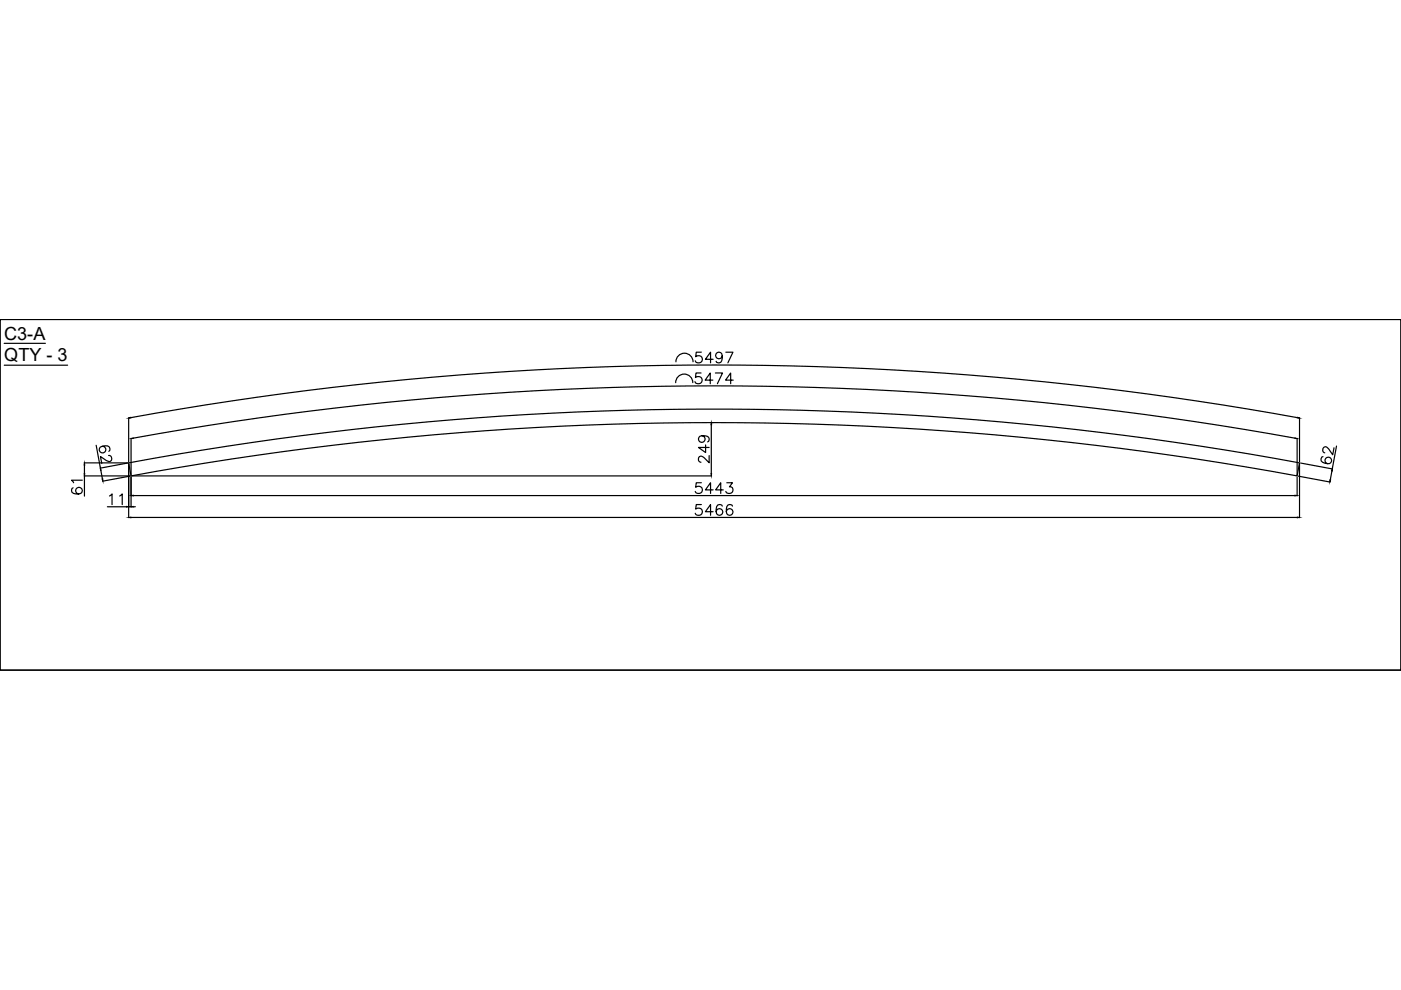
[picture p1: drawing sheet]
<svg xmlns="http://www.w3.org/2000/svg" width="297mm" height="210mm" viewBox="0 0 297 210" stroke-linecap="round" stroke-linejoin="round" font-family="sans-serif">
<defs><g id="words">
<g font-size="3.8">
<text x=".9" y="72">C3-A</text>
<text x=".9" y="76.6">QTY - 3</text>
</g>
</g></defs>
<!-- layer: 0 -->
<g fill="none" stroke="#000" stroke-width=".25">
<path d="M.1 67.7v74.4h296.9v-74.4h-296.9h296.9M.9 72.8h8.7M.9 77.4h13.4M143.3 76.7a1.82 1.82 0 0 1 1.8-1.8 1.82 1.82 0 0 1 1.8 1.8M148.6 79.1h-1l-.1 1a.8 .8 0 0 1 1.2-.1 .8 .8 0 0 1-.2 1.2 .8 .8 0 0 1-1.2-.3M148.7 74.7h-1.1l-.1 .9a.8 .8 0 0 1 1.2 0 .8 .8 0 0 1-.1 1.2 .8 .8 0 0 1-1.2-.3M151.2 76.2h-1.6l1.1-1.5v2.2M151.7 79.1h1.5l-1.1 2.3M153.1 75.4a.71 .71 0 0 1-.9 .6 .71 .71 0 0 1-.3-1.1 .71 .71 0 0 1 1.1 .1 2.01 2.01 0 0 1-.2 1.8 .67 .67 0 0 1-1-.2M153.9 74.7h1.5l-1.1 2.2M297 67.7h.1M297 67.7v74.4h-296.9"/>
<path d="M17.8 98.1l9.3 .1-5.9 1.1M17.9 98.6v1.8M20.4 94.4l.9 4.9M21.4 99.7l.3 1.9M21.7 94.6a.7 .7 0 0 1 .7 .9 .7 .7 0 0 1-1 .4 .7 .7 0 0 1-.1-1.1 2.02 2.02 0 0 1 1.8-.1 .67 .67 0 0 1 0 1M23 96.6l.5 .1a.73 .73 0 0 1 .1 1 .72 .72 0 0 1-1 0l-1.3-.9 .3 1.5M27.3 98.1a681.2 681.2 0 0 1 248.2 0l-.5 2.8a681.6 681.6 0 0 0-247.2 0zM27.3 88.6v9.3M27.3 98.4v11.4M27.7 88.6a690.6 690.6 0 0 1 247.4 0M27.8 92.9v7.8M28.2 92.9a689.4 689.4 0 0 1 246.4 0"/>
<path d="M143.3 81.1a1.82 1.82 0 0 1 1.8-1.8 1.82 1.82 0 0 1 1.8 1.8M148.8 92.4a.71 .71 0 0 1 .6 1 .71 .71 0 0 1-1.1 .2 .71 .71 0 0 1 .1-1.1 2.05 2.05 0 0 1 1.8 .2 .68 .68 0 0 1-.2 1M149.6 94.3v1.7l-1.5-1.1h2.3M150.4 96.6v1.5l-1.1-1.1a.69 .69 0 0 0-1.1-.1 .73 .73 0 0 0 .1 1l.3 .1M150.8 89.6h.4M150.8 90v10.4M151.1 80.6h-1.6l1.1-1.5v2.3M155.5 80.6h-1.7l1.1-1.5v2.3M275 92.9v7.8M275.5 88.6v9.3M275.5 98.4v11.4M275.7 98.2l6.8 1.2"/>
<path d="M280.5 96.8a.65 .65 0 0 0-.4 .6 .65 .65 0 0 0 .3 .6 1.61 1.61 0 0 0 1.7 .1 .7 .7 0 0 0-.1-1.1 .7 .7 0 0 0-1 .3 .7 .7 0 0 0 .4 1M282.4 99.9l-.4 1.9M282.8 94.9l-.2 1.5-.9-1.2a.67 .67 0 0 0-1-.3 .73 .73 0 0 0-.1 .9l.3 .2M283.4 94.6l-.9 4.8M15.5 103.4a.67 .67 0 0 0-.2 1 1.36 1.36 0 0 0 2.1-.3 .71 .71 0 0 0-.6-.8 .71 .71 0 0 0-.8 .7 .71 .71 0 0 0 .7 .7M17.4 101.8h-2.2l.4 .6M17.8 100.9h9.8l-5.9 1.1M17.9 100.9v4.3M22.8 107.4h4M23.2 105.2l.6-.5v2.3M25.4 105.2l.5-.5v2.3M27.3 107.4h.5"/>
<path d="M27.7 109.7h247.4M27.8 101.1v6.4M28 100.9h122.9M28.2 105.1h246.4M28.2 107.4h.5M148.7 102.4h-1.1l-.1 .9a.8 .8 0 0 1 1.2 0 .8 .8 0 0 1-.1 1.2 .8 .8 0 0 1-1.2-.3M148.7 107h-1.1l-.1 1a.8 .8 0 0 1 1.2-.1 .8 .8 0 0 1-.1 1.2 .8 .8 0 0 1-1.2-.3M151.2 103.9h-1.6l1.1-1.5v2.2M151.2 108.5h-1.6l1.1-1.5v2.3M153.1 107.3a.67 .67 0 0 0-.9-.2 1.75 1.75 0 0 0 0 2 .71 .71 0 0 0 1-.3 .71 .71 0 0 0-.5-.9 .71 .71 0 0 0-.9 .6M153.3 103.9h-1.6l1.1-1.5v2.2M154.1 102.4h1.2l-.6 .8a.73 .73 0 0 1 .7 .9 .73 .73 0 0 1-1 .5l-.3-.1-.2-.3"/>
<path d="M155.3 107.3a.67 .67 0 0 0-1-.2 1.75 1.75 0 0 0 0 2 .71 .71 0 0 0 1-.3 .71 .71 0 0 0-.4-.9 .71 .71 0 0 0-.9 .6M275 101.1v4M275.2 100.9l6.8 1.3M297 142.1h.1"/>
</g>
<g fill="#000" stroke="#000" stroke-width=".21">
<path d="M17.9 98.1l.1 .5h-.2zM21.3 99.3l.1 .4h-.1zM27.3 88.6l.4-.1v.1zM27.8 93l.4-.2 .1 .2zM150.8 89.6l.1 .4h-.2zM274.6 92.8l.4 .2h-.5zM275.1 88.5l.4 .1h-.4zM282.5 99.4v.5h-.2zM17.8 100.4h.2l-.1 .5zM21.6 101.6h.2v.4zM26.8 107.4h.5l-.5 .1zM27.3 109.7l.4-.1v.2z"/>
<path d="M27.8 105.1l.4-.1v.1zM27.8 107.4h.4v.1zM150.7 100.4h.2l-.1 .5zM274.6 105l.4 .1h-.4zM275.1 109.6l.4 .1-.4 .1zM282 101.7l.1 .1-.1 .4z"/>
</g>
<use href="#words"/>
</svg>
